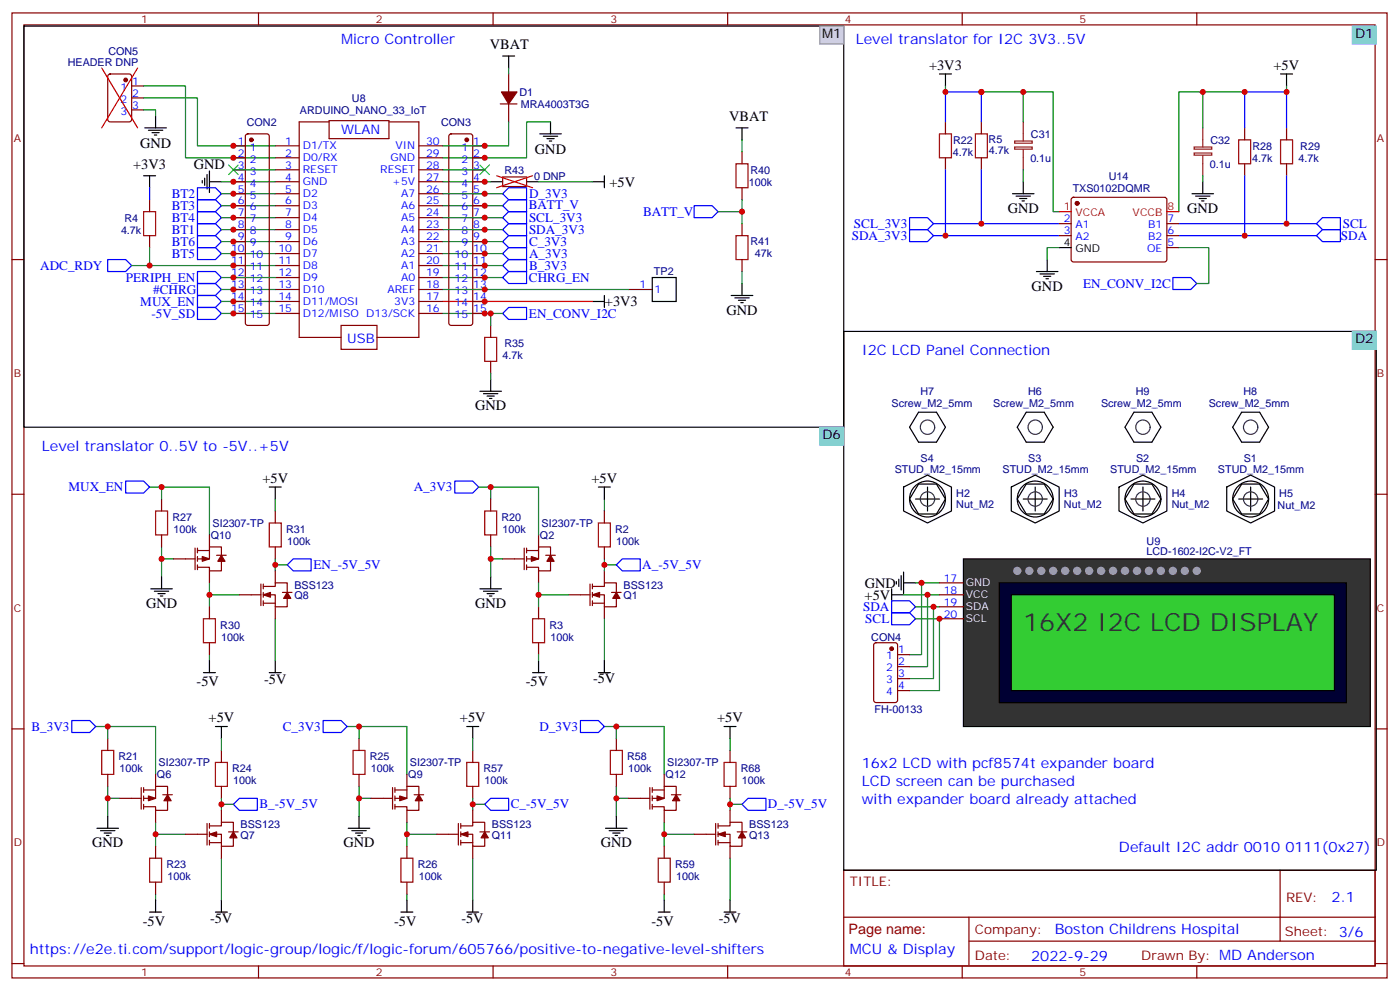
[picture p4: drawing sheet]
<svg xmlns="http://www.w3.org/2000/svg" width="413mm" height="292mm" viewBox="0 0 413 292" stroke-linecap="round" stroke-linejoin="round" font-family="sans-serif">
<defs><g id="words">
<text font-size="7.4" fill="#333" x="301.6" y="185.8">16X2 I2C LCD DISPLAY</text>
<g font-size="4.2" fill="#00f">
<text x="100.5" y="13">Micro Controller</text>
<text x="252.2" y="13">Level translator for I2C 3V3..5V</text>
<text x="254" y="104.7">I2C LCD Panel Connection</text>
<text x="12.3" y="132.9">Level translator 0..5V to -5V..+5V</text>
<text x="254" y="226.4">16x2 LCD with pcf8574t expander board</text>
<text x="254" y="231.7">LCD screen can be purchased</text>
<text x="254" y="237">with expander board already attached</text>
<text x="329.8" y="251.1">Default I2C addr 0010 0111(0x27)</text>
<text x="392.5" y="265.7">2.1</text>
<text x="310.9" y="275.2">Boston Childrens Hospital</text>
<text x="8.8" y="281.1">https://e2e.ti.com/support/logic-group/logic/f/logic-forum/605766/positive-to-negative-level-shifters</text>
<text x="250.5" y="281.1">MCU &amp; Display</text>
<text x="304" y="283">2022-9-29</text>
</g>
<g font-size="4.2">
<text x="144.4" y="14.4">VBAT</text>
<text x="273.9" y="20.7">+3V3</text>
<text x="375.4" y="20.7">+5V</text>
<text x="214.9" y="35.6">VBAT</text>
<text x="41.3" y="43.7">GND</text>
<text x="157.7" y="45.5">GND</text>
<text x="39.3" y="49.7">+3V3</text>
<text x="57.2" y="49.7">GND</text>
<text x="179.7" y="55">+5V</text>
<text x="297" y="62.7">GND</text>
<text x="350" y="62.7">GND</text>
<text x="304.1" y="85.7">GND</text>
<text x="178.3" y="90.3">+3V3</text>
<text x="214.1" y="92.7">GND</text>
<text x="140.1" y="120.9">GND</text>
<text x="77.4" y="142.3">+5V</text>
<text x="174.4" y="142.3">+5V</text>
<text x="254.9" y="173.1">GND</text>
<text x="43" y="179.1">GND</text>
<text x="140.1" y="179.1">GND</text>
<text x="254.9" y="176.6">+5V</text>
<text x="58" y="202.2">-5V</text>
<text x="77.8" y="201.4">-5V</text>
<text x="155" y="202.2">-5V</text>
<text x="174.8" y="201.4">-5V</text>
<text x="61.5" y="212.9">+5V</text>
<text x="135.6" y="212.9">+5V</text>
<text x="211.4" y="212.9">+5V</text>
<text x="27.2" y="249.7">GND</text>
<text x="101.2" y="249.7">GND</text>
<text x="177.1" y="249.7">GND</text>
<text x="42.1" y="272.7">-5V</text>
<text x="61.9" y="271.9">-5V</text>
<text x="116.2" y="272.7">-5V</text>
<text x="136" y="271.9">-5V</text>
<text x="192" y="272.7">-5V</text>
<text x="211.8" y="271.9">-5V</text>
</g>
<text font-size="4.2" fill="#900" x="250.1" y="275.1">Page name:</text>
<g font-size="3.9">
<text x="242.3" y="11.2">M1</text>
<text x="399.4" y="11.2">D1</text>
<text x="399.4" y="101.2">D2</text>
<text x="242.5" y="129.4">D6</text>
</g>
<g font-size="3.9" fill="#00f">
<text x="100.5" y="39.4">WLAN</text>
<text x="50.6" y="58.3">BT2</text>
<text x="155.9" y="58.3">D_3V3</text>
<text x="50.6" y="65.4">BT4</text>
<text x="50.6" y="61.9">BT3</text>
<text x="155.8" y="61.7">BATT_V</text>
<text x="155.9" y="65.4">SCL_3V3</text>
<text x="189.5" y="63.6">BATT_V</text>
<text x="50.6" y="68.9">BT1</text>
<text x="155.9" y="68.9">SDA_3V3</text>
<text x="251.1" y="70.7">SDA_3V3</text>
<text x="251.7" y="67.2">SCL_3V3</text>
<text x="395.3" y="70.7">SDA</text>
<text x="395.8" y="67.1">SCL</text>
<text x="50.6" y="72.4">BT6</text>
<text x="50.6" y="76">BT5</text>
<text x="155.9" y="72.4">C_3V3</text>
<text x="155.9" y="76">A_3V3</text>
<text x="11.9" y="79.6">ADC_RDY</text>
<text x="37.1" y="83">PERIPH_EN</text>
<text x="155.9" y="83">CHRG_EN</text>
<text x="155.9" y="79.5">B_3V3</text>
<text x="45.2" y="86.6">#CHRG</text>
<text x="319.2" y="84.8">EN_CONV_I2C</text>
<text x="41.4" y="90.1">MUX_EN</text>
<text x="44.6" y="93.6">-5V_SD</text>
<text x="155.9" y="93.7">EN_CONV_I2C</text>
<text x="102.3" y="101.2">USB</text>
<text x="20.2" y="144.7">MUX_EN</text>
<text x="121.9" y="144.7">A_3V3</text>
<text x="92.4" y="167.7">EN_-5V_5V</text>
<text x="189.3" y="167.7">A_-5V_5V</text>
<text x="254.4" y="180">SDA</text>
<text x="255.1" y="183.5">SCL</text>
<text x="9.3" y="215.3">B_3V3</text>
<text x="83.4" y="215.3">C_3V3</text>
<text x="159" y="215.3">D_3V3</text>
<text x="76.5" y="238.2">B_-5V_5V</text>
<text x="150.5" y="238.2">C_-5V_5V</text>
<text x="226.4" y="238.2">D_-5V_5V</text>
</g>
<g font-size="3.9" fill="#800">
<text x="250.5" y="261">TITLE:</text>
<text x="379.1" y="265.7">REV:</text>
<text x="287.4" y="275.2">Company:</text>
<text x="378.7" y="275.8">Sheet: 3/6</text>
<text x="287.4" y="282.9">Date:</text>
<text x="336.4" y="282.9">Drawn By: MD Anderson</text>
</g>
<g font-size="3.2" fill="#800">
<text x="41.6" y="6.8">1</text>
<text x="110.8" y="6.8">2</text>
<text x="179.9" y="6.8">3</text>
<text x="249.1" y="6.8">4</text>
<text x="318.2" y="6.8">5</text>
<text x="4.1" y="41.9">A</text>
<text x="405.9" y="41.9">A</text>
<text x="4.1" y="111.1">B</text>
<text x="405.9" y="111.1">B</text>
<text x="4.1" y="180.2">C</text>
<text x="405.9" y="180.2">C</text>
<text x="4.1" y="249.3">D</text>
<text x="405.9" y="249.3">D</text>
<text x="41.6" y="287.6">1</text>
<text x="110.8" y="287.6">2</text>
<text x="179.9" y="287.6">3</text>
<text x="249.1" y="287.6">4</text>
<text x="318.2" y="287.6">5</text>
</g>
<g font-size="3.2" fill="#000080">
<text x="31.9" y="16.2">CON5</text>
<text x="20" y="19.4">HEADER DNP</text>
<text x="103.7" y="30">U8</text>
<text x="153.1" y="28.2">D1</text>
<text x="88.4" y="33.5">ARDUINO_NANO_33_IoT</text>
<text x="153.5" y="31.8">MRA4003T3G</text>
<text x="72.7" y="37">CON2</text>
<text x="130" y="37">CON3</text>
<text x="291.4" y="42">R5</text>
<text x="303.9" y="40.6">C31</text>
<text x="280.9" y="45.8">4.7k</text>
<text x="281" y="42.3">R22</text>
<text x="291.5" y="45.5">4.7k</text>
<text x="303.7" y="47.6">0.1u</text>
<text x="356.8" y="42.3">C32</text>
<text x="369.1" y="47.6">4.7k</text>
<text x="369.2" y="44.1">R28</text>
<text x="382.8" y="47.7">4.7k</text>
<text x="383.3" y="44.1">R29</text>
<text x="148.7" y="51.2">R43</text>
<text x="157.4" y="52.9">0 DNP</text>
<text x="221.2" y="51.2">R40</text>
<text x="326.8" y="53">U14</text>
<text x="356.6" y="49.4">0.1u</text>
<text x="220.7" y="54.7">100k</text>
<text x="316.2" y="56.5">TXS0102DQMR</text>
<text x="36.7" y="65.3">R4</text>
<text x="35.7" y="68.8">4.7k</text>
<text x="221.2" y="72.3">R41</text>
<text x="222.5" y="75.9">47k</text>
<text x="192.8" y="81.2">TP2</text>
<text x="148.2" y="105.9">4.7k</text>
<text x="148.7" y="102.3">R35</text>
<text x="262.8" y="120">Screw_M2_5mm</text>
<text x="271.3" y="116.5">H7</text>
<text x="292.8" y="120">Screw_M2_5mm</text>
<text x="303.1" y="116.5">H6</text>
<text x="324.6" y="119.9">Screw_M2_5mm</text>
<text x="334.8" y="116.4">H9</text>
<text x="356.3" y="119.9">Screw_M2_5mm</text>
<text x="366.6" y="116.4">H8</text>
<text x="271.4" y="136">S4</text>
<text x="303.1" y="136">S3</text>
<text x="334.9" y="136">S2</text>
<text x="366.6" y="136">S1</text>
<text x="263.8" y="139.4">STUD_M2_15mm</text>
<text x="295.5" y="139.4">STUD_M2_15mm</text>
<text x="327.3" y="139.4">STUD_M2_15mm</text>
<text x="359" y="139.4">STUD_M2_15mm</text>
<text x="281.9" y="149.6">Nut_M2</text>
<text x="281.9" y="146.4">H2</text>
<text x="313.6" y="149.6">Nut_M2</text>
<text x="313.6" y="146.4">H3</text>
<text x="345.4" y="149.6">Nut_M2</text>
<text x="345.4" y="146.4">H4</text>
<text x="376.6" y="149.9">Nut_M2</text>
<text x="377.1" y="146.4">H5</text>
<text x="50.8" y="153.5">R27</text>
<text x="62.6" y="155.2">SI2307-TP</text>
<text x="147.8" y="153.5">R20</text>
<text x="159.7" y="155.2">SI2307-TP</text>
<text x="51.1" y="157">100k</text>
<text x="62.2" y="158.8">Q10</text>
<text x="84.3" y="157">R31</text>
<text x="84.6" y="160.6">100k</text>
<text x="148.1" y="157">100k</text>
<text x="159.2" y="158.8">Q2</text>
<text x="181.3" y="157">R2</text>
<text x="181.6" y="160.6">100k</text>
<text x="338" y="160.4">U9</text>
<text x="338" y="163.6">LCD-1602-I2C-V2_FT</text>
<text x="86.8" y="173.4">BSS123</text>
<text x="183.8" y="173.4">BSS123</text>
<text x="86.8" y="176.6">Q8</text>
<text x="183.8" y="176.6">Q1</text>
<text x="64.9" y="185.3">R30</text>
<text x="161.9" y="185.3">R3</text>
<text x="65.2" y="188.8">100k</text>
<text x="162.2" y="188.8">100k</text>
<text x="256.8" y="188.8">CON4</text>
<text x="257.8" y="209.9">FH-00133</text>
<text x="34.9" y="224.1">R21</text>
<text x="35.2" y="227.6">100k</text>
<text x="46.8" y="225.8">SI2307-TP</text>
<text x="68.4" y="227.6">R24</text>
<text x="109" y="224.1">R25</text>
<text x="109.3" y="227.6">100k</text>
<text x="120.8" y="225.8">SI2307-TP</text>
<text x="142.5" y="227.6">R57</text>
<text x="184.9" y="224.1">R58</text>
<text x="185.2" y="227.6">100k</text>
<text x="196.7" y="225.8">SI2307-TP</text>
<text x="218.4" y="227.6">R68</text>
<text x="46.3" y="229.3">Q6</text>
<text x="68.7" y="231.1">100k</text>
<text x="120.4" y="229.3">Q9</text>
<text x="142.8" y="231.1">100k</text>
<text x="196.2" y="229.3">Q12</text>
<text x="218.7" y="231.1">100k</text>
<text x="70.9" y="244">BSS123</text>
<text x="145" y="244">BSS123</text>
<text x="220.8" y="244">BSS123</text>
<text x="70.9" y="247.1">Q7</text>
<text x="145" y="247.1">Q11</text>
<text x="220.8" y="247.1">Q13</text>
<text x="49" y="255.8">R23</text>
<text x="123.1" y="255.8">R26</text>
<text x="199" y="255.8">R59</text>
<text x="49.3" y="259.3">100k</text>
<text x="123.4" y="259.3">100k</text>
<text x="199.3" y="259.3">100k</text>
</g>
<g font-size="3.2" fill="#00f">
<text x="35.5" y="26.7">1</text>
<text x="39" y="25">1</text>
<text x="39" y="28.5">2</text>
<text x="35.5" y="30.3">2</text>
<text x="35.5" y="33.8">3</text>
<text x="39" y="32">3</text>
<text x="70.1" y="42.6">1</text>
<text x="70.1" y="46.1">2</text>
<text x="73.6" y="44.4">1</text>
<text x="73.6" y="47.9">2</text>
<text x="84.1" y="46.1">2</text>
<text x="84.1" y="42.6">1</text>
<text x="89.3" y="47.6">D0/RX</text>
<text x="89.3" y="44">D1/TX</text>
<text x="115.1" y="47.6">GND</text>
<text x="116.5" y="44">VIN</text>
<text x="125.6" y="42.6">30</text>
<text x="125.6" y="46.1">29</text>
<text x="136" y="44.4">1</text>
<text x="136" y="47.9">2</text>
<text x="139.5" y="42.6">1</text>
<text x="139.5" y="46.1">2</text>
<text x="70.1" y="49.7">3</text>
<text x="70.1" y="53.2">4</text>
<text x="73.6" y="51.4">3</text>
<text x="84.1" y="53.2">4</text>
<text x="84.1" y="49.7">3</text>
<text x="89.3" y="51.1">RESET</text>
<text x="112.1" y="51.1">RESET</text>
<text x="125.6" y="49.7">28</text>
<text x="125.6" y="53.2">27</text>
<text x="136" y="51.4">3</text>
<text x="139.5" y="49.7">3</text>
<text x="139.5" y="53.2">4</text>
<text x="70.1" y="56.7">5</text>
<text x="73.6" y="55">4</text>
<text x="73.6" y="58.5">5</text>
<text x="84.1" y="56.7">5</text>
<text x="89.3" y="58.1">D2</text>
<text x="89.3" y="54.6">GND</text>
<text x="115.6" y="54.6">+5V</text>
<text x="118.2" y="58.1">A7</text>
<text x="125.6" y="56.7">26</text>
<text x="136" y="55">4</text>
<text x="136" y="58.5">5</text>
<text x="139.5" y="56.7">5</text>
<text x="70.1" y="60.3">6</text>
<text x="70.1" y="63.8">7</text>
<text x="73.6" y="62">6</text>
<text x="73.6" y="65.5">7</text>
<text x="84.1" y="63.8">7</text>
<text x="84.1" y="60.3">6</text>
<text x="89.3" y="65.2">D4</text>
<text x="89.3" y="61.7">D3</text>
<text x="118.2" y="61.7">A6</text>
<text x="118.2" y="65.2">A5</text>
<text x="125.6" y="60.3">25</text>
<text x="125.6" y="63.8">24</text>
<text x="136" y="62">6</text>
<text x="136" y="65.5">7</text>
<text x="139.5" y="60.3">6</text>
<text x="139.5" y="63.8">7</text>
<text x="313.5" y="65.5">2</text>
<text x="344.1" y="65.5">7</text>
<text x="70.1" y="67.3">8</text>
<text x="70.1" y="70.8">9</text>
<text x="73.6" y="69.1">8</text>
<text x="84.1" y="70.8">9</text>
<text x="84.1" y="67.3">8</text>
<text x="89.3" y="68.7">D5</text>
<text x="118.2" y="68.7">A4</text>
<text x="125.6" y="67.3">23</text>
<text x="125.6" y="70.8">22</text>
<text x="136" y="69.1">8</text>
<text x="139.5" y="67.3">8</text>
<text x="139.5" y="70.8">9</text>
<text x="313.5" y="69.1">3</text>
<text x="317" y="67.3">A1</text>
<text x="317" y="70.8">A2</text>
<text x="338.5" y="70.8">B2</text>
<text x="338.5" y="67.3">B1</text>
<text x="344.1" y="69.1">6</text>
<text x="68.1" y="74.4">10</text>
<text x="68.1" y="77.9">11</text>
<text x="73.6" y="72.6">9</text>
<text x="73.6" y="76.1">10</text>
<text x="82" y="77.9">11</text>
<text x="82" y="74.4">10</text>
<text x="89.3" y="75.8">D7</text>
<text x="89.3" y="72.2">D6</text>
<text x="118.2" y="72.2">A3</text>
<text x="118.2" y="75.8">A2</text>
<text x="125.6" y="74.4">21</text>
<text x="125.6" y="77.9">20</text>
<text x="134" y="76.1">10</text>
<text x="136" y="72.6">9</text>
<text x="139.5" y="74.4">10</text>
<text x="139.5" y="77.9">11</text>
<text x="338.1" y="74.4">OE</text>
<text x="344.1" y="72.6">5</text>
<text x="68.1" y="81.4">12</text>
<text x="73.6" y="79.7">11</text>
<text x="73.6" y="83.2">12</text>
<text x="82" y="81.4">12</text>
<text x="89.3" y="82.8">D9</text>
<text x="89.3" y="79.3">D8</text>
<text x="118.2" y="79.3">A1</text>
<text x="118.2" y="82.8">A0</text>
<text x="125.6" y="81.4">19</text>
<text x="134" y="79.7">11</text>
<text x="134" y="83.2">12</text>
<text x="139.5" y="81.4">12</text>
<text x="68.1" y="84.9">13</text>
<text x="68.1" y="88.5">14</text>
<text x="73.6" y="86.7">13</text>
<text x="82" y="88.5">14</text>
<text x="82" y="84.9">13</text>
<text x="89.3" y="89.9">D11/MOSI</text>
<text x="89.3" y="86.4">D10</text>
<text x="114.2" y="86.4">AREF</text>
<text x="116.2" y="89.9">3V3</text>
<text x="125.6" y="84.9">18</text>
<text x="125.6" y="88.5">17</text>
<text x="134" y="86.7">13</text>
<text x="139.5" y="84.9">13</text>
<text x="139.5" y="88.5">14</text>
<text x="188.5" y="84.9">1</text>
<text x="193" y="86.4">1</text>
<text x="68.1" y="92">15</text>
<text x="73.6" y="90.2">14</text>
<text x="73.6" y="93.8">15</text>
<text x="82" y="92">15</text>
<text x="89.3" y="93.4">D12/MISO D13/SCK</text>
<text x="125.6" y="92">16</text>
<text x="134" y="90.2">14</text>
<text x="134" y="93.8">15</text>
<text x="139.5" y="92">15</text>
<text x="278.2" y="171.4">17</text>
<text x="278.2" y="174.9">18</text>
<text x="278.2" y="178.4">19</text>
<text x="278.2" y="182">20</text>
<text x="261.3" y="194.3">1</text>
<text x="261.3" y="197.8">2</text>
<text x="264.8" y="192.5">1</text>
<text x="264.8" y="196.1">2</text>
<text x="261.3" y="201.4">3</text>
<text x="264.8" y="199.6">3</text>
<text x="264.8" y="203.1">4</text>
<text x="261.3" y="204.9">4</text>
</g>
<g font-size="3.2" fill="#f00">
<text x="313.5" y="62">1</text>
<text x="317" y="63.8">VCCA</text>
<text x="333.9" y="63.8">VCCB</text>
<text x="344.1" y="62">8</text>
</g>
<g font-size="3.2">
<text x="313.5" y="72.6">4</text>
<text x="317" y="74.4">GND</text>
</g>
<g font-size="3.2" fill="#fff">
<text x="284.7" y="172.8">GND</text>
<text x="284.7" y="176.3">VCC</text>
<text x="284.7" y="179.8">SDA</text>
<text x="284.7" y="183.4">SCL</text>
</g>
</g></defs>
<g fill="none" stroke="#870000" stroke-width=".35">
<path d="M3.5 3.8h405.4v284.3h-405.4zM7.1 7.3h398.2v277.3h-398.2zM76.2 3.8v3.5M145.3 3.8v3.5M214.5 3.8v3.5M283.6 3.8v3.5M352.8 3.8v3.5M97 35.9h-8.8v63.5h12.3M97 35.6h17.7v5.3h-17.7zM114.7 35.9h8.8v63.5h-12.4M278.7 35.9v3.5M289.3 35.9v3.5"/>
<path d="M366.9 37.7v3.5M379.2 37.7v3.5M44.1 58.8v3.6M81.1 57.1h7.1M81.1 53.6h7.1M81.1 50h7.1M81.1 46.5h7.1M81.1 43h7.1M123.5 57.1h7M123.5 53.6h7M123.5 50h7M123.5 46.5h7"/>
<path d="M123.5 43h7M148.2 52.1h7v2.9h-7zM218.7 44.7v3.6M218.7 55.3v3.5M278.7 46.5v3.5M289.3 46.5v3.5M366.9 48.3v3.5M379.2 48.3v3.5M3.5 76.5h3.6M44.1 69.4v3.6M81.1 78.2h7.1M81.1 74.7h7.1"/>
<path d="M81.1 71.2h7.1M81.1 67.7h7.1M81.1 64.1h7.1M81.1 60.6h7.1M123.5 78.2h7M123.5 74.7h7M123.5 71.2h7M123.5 67.7h7M123.5 64.1h7M123.5 60.6h7M218.7 65.9v3.5M218.7 76.5v3.5"/>
<path d="M405.3 76.5h3.6M81.1 88.8h7.1M81.1 85.3h7.1M81.1 81.8h7.1M81.1 92.4h7.1M100.5 95.9h10.6v7h-10.6zM123.5 88.8h7M123.5 85.3h7M123.5 81.8h7M123.5 92.4h7M144.6 95.9v3.5M144.6 106.5v3.5"/>
<path d="M3.5 145.6h3.6M47.6 147v3.6M47.6 157.6v3.5M61.7 157.6v3.5M81.1 150.6v3.5M405.3 145.6h3.6M51.2 164.7h6.3M57.5 161.5v6.4M58.2 161.5v1.4M58.2 164v1.4M58.2 166.4v1.5M58.2 162.2h3.5"/>
<path d="M61.7 168.2v3.5M61.7 178.8v3.5M63.9 163.6h2.8M65.3 163.6v-2.5h-3.6v3.6h-3.5M65.3 165.4v2.8h-3.6v-1.1h-3.5M70.6 175.3h6.3M76.9 172.1v6.3M77.6 172.8h3.5v-1.1h3.6v2.9M77.6 175.3h3.5v3.5h3.6v-2.5M77.6 177.7h3.5M77.6 172.1v1.4M77.6 174.6v1.4"/>
<path d="M77.6 177v1.4M81.1 161.1v3.6M81.1 168.2v3.5M81.1 178.8v3.5M83.3 174.6h2.8M61.7 189.4v3.5M3.5 214.8h3.6M405.3 214.8h3.6M248.7 256.4h156.6v28.2h-156.6zM377.3 256.4v20.9M248.7 270.2h156.5M285.6 277.3h119.6"/>
<path d="M285.6 270.2v14.2M3.5 283.9h3.6M76.2 284.6v3.5M145.3 284.6v3.5M214.5 284.6v3.5M283.6 284.6v3.5M352.8 284.6v3.5M405.3 283.9h3.6"/>
</g>
<g fill="none" stroke="#000" stroke-width=".35">
<path d="M7.1 7.7h241.6v118.2h-241.6zM148.2 16.5h3.5M149.9 16.5v3.5M159.1 39.4h6.4M162.3 35.9v3.5M217 37.7h3.5M218.7 37.7v3.5M276.9 21.8h3.6M278.7 21.8v3.5M377.5 21.8h3.5M379.2 21.8v3.5M42.3 51.8h3.6"/>
<path d="M44.1 51.8v3.5M59.6 53.2v.7M60.3 52.5v2.1M61 51.4v4.3M61.7 53.6h3.6M61.7 50.4v6.3M144.6 53.6h3.6M155.2 53.6h3.5M160.2 40.1h4.2M161.2 40.9h2.1M161.9 41.6h.7M174.6 53.6h3.6"/>
<path d="M178.2 51.8v3.5M174.6 88.8h3.6M178.2 87.1v3.5M215.5 87.1h6.4M216.6 87.8h4.2M217.7 88.5h2.1M218.4 89.2h.7M218.7 83.5v3.6M248.7 97.6h157v158.8h-157zM141.5 115.3h6.3M142.5 116h4.3M143.6 116.7h2.1"/>
<path d="M144.3 117.4h.7M144.6 111.8v3.5M79.4 143.5h3.5M81.1 143.5v3.5M44.4 173.5h6.4M45.5 174.2h4.2M46.6 174.9h2.1M47.3 175.6h.7M47.6 170v3.5M262.8 175.3h3.5M262.8 173.5v3.5M264.2 171.4v.7"/>
<path d="M264.9 170.7v2.1M265.6 169.6v4.2M266.3 171.7h3.6M266.3 168.6v6.3M60 198.2h3.5M61.7 194.7v3.5M79.4 198.2h3.5M81.1 194.7v3.5"/>
</g>
<g fill="none" stroke="#00f" stroke-width=".35">
<path d="M289.3 27.1h-10.6v8.8M366.9 27.1h12.3v10.6M44.1 55.3v3.5M148.2 57.1l1.7-1.8h5.3v3.5h-5.3zM31.7 76.5h5.3l1.8 1.7-1.8 1.8h-5.3zM148.2 74.7l1.7-1.7h5.3v3.5h-5.3zM148.2 78.2l1.7-1.7h5.3v3.5h-5.3zM148.2 71.2l1.7-1.8h5.3v3.6h-5.3zM148.2 60.6l1.7-1.8h5.3v3.6h-5.3zM204.6 60.6h5.3l1.8 1.8-1.8 1.7h-5.3zM388.1 65.9l1.7-1.8h5.3v3.6h-5.3zM389.8 67.7h5.3v3.5h-5.3l-1.7-1.8z"/>
<path d="M58.2 90.6h5.3l1.8 1.8-1.8 1.7h-5.3zM58.2 87.1h5.3l1.8 1.7-1.8 1.8h-5.3zM58.2 83.5h5.3l1.8 1.8-1.8 1.8h-5.3zM148.2 92.4l1.7-1.8h5.3v3.5h-5.3zM37 141.7h5.3l1.8 1.8-1.8 1.8h-5.3zM84.7 166.4l1.7-1.7h5.3v3.5h-5.3zM262.8 177h5.3l1.8 1.8-1.8 1.8h-5.3zM262.8 180.6h5.3l1.8 1.7-1.8 1.8h-5.3z"/>
</g>
<path d="M276.9 39.4h3.6v7.1h-3.6zM287.5 39.4h3.5v7.1h-3.5zM217 48.3h3.5v7h-3.5zM365.1 41.2h3.6v7.1h-3.6zM377.5 41.2h3.5v7.1h-3.5zM42.3 62.4h3.6v7h-3.6zM217 69.4h3.5v7.1h-3.5zM142.9 99.4h3.5v7.1h-3.5zM45.9 150.6h3.5v7h-3.5zM79.4 154.1h3.5v7h-3.5zM60 182.3h3.5v7.1h-3.5z" fill="none" stroke="#a10000" stroke-width=".35"/>
<path d="M146.4 51.8l10.6 3.5M157 51.8l-10.6 3.5M130.5 88.8h44.1" fill="none" stroke="#f00" stroke-width=".35"/>
<g fill="none" stroke="#008700" stroke-width=".35">
<path d="M162.3 35.9h-7.1v10.6h-24.7M65.3 53.6h15.8M130.5 53.6h14.1M158.7 53.6h15.9M218.7 41.2v3.5M218.7 58.8v7.1M44.1 73v5.2h-5.3M130.5 71.2h17.7M130.5 78.2h17.7M130.5 74.7h17.7M211.7 62.4h7M65.3 85.3h15.8"/>
<path d="M65.3 92.4h15.8M65.3 88.8h15.8M130.5 92.4h17.7M218.7 80v3.5M144.6 110v1.8M44.1 143.5h17.6v14.1M81.1 147v3.6M47.6 161.1v3.6h3.6M47.6 164.7v5.3M61.7 175.3h8.9M61.7 171.7v7.1M81.1 164.7v3.5"/>
<path d="M81.1 166.4h3.6M266.3 175.3h10.6M269.9 171.7h7M269.9 178.8h7M61.7 192.9v1.8M81.1 182.3v12.4M269.9 182.3h7v21.2h-8.8"/>
</g>
<g fill="#870000" stroke="#870000" stroke-width=".35">
<path d="M65.3 163.6l1 1.8h-2.1z"/>
<path d="M59.6 164l2.1 .7-2.1 .7z"/>
<path d="M77.6 175.3l2.1-.7v1.4z"/>
<path d="M84.7 174.6l1 1.7h-2.1z"/>
</g>
<path d="M67.4 48.6l2.8 2.8M70.2 48.6l-2.8 2.8M141.5 48.6l2.8 2.8M144.3 48.6l-2.8 2.8" fill="none" stroke="#3c3" stroke-width=".35"/>
<path d="M284 164.7h119.9v49.4h-119.9z" fill="#333" stroke="#000" stroke-width=".35"/>
<path d="M276.9 171.7h7.1M276.9 175.3h7.1M276.9 178.8h7.1M276.9 182.3h7.1" fill="none" stroke="#870000" stroke-width=".35"/>
<path d="M294.6 171.7h102.3v35.3h-102.3z" fill="#003" stroke="#000" stroke-width=".35"/>
<path d="M298.1 175.3h95.2v28.2h-95.2z" fill="#3c3" stroke="#000" stroke-width=".35"/>
<g fill="#999" stroke="#999" stroke-width=".35">
<circle cx="299.9" cy="168.2" r="1.06"/>
<circle cx="303.4" cy="168.2" r="1.06"/>
<circle cx="306.9" cy="168.2" r="1.06"/>
<circle cx="310.4" cy="168.2" r="1.06"/>
<circle cx="314" cy="168.2" r="1.06"/>
<circle cx="317.5" cy="168.2" r="1.06"/>
<circle cx="321" cy="168.2" r="1.06"/>
<circle cx="324.6" cy="168.2" r="1.06"/>
<circle cx="349.2" cy="168.2" r="1.06"/>
<circle cx="345.7" cy="168.2" r="1.06"/>
<circle cx="342.2" cy="168.2" r="1.06"/>
<circle cx="338.7" cy="168.2" r="1.06"/>
<circle cx="335.1" cy="168.2" r="1.06"/>
<circle cx="331.6" cy="168.2" r="1.06"/>
<circle cx="352.8" cy="168.2" r="1.06"/>
<circle cx="328.1" cy="168.2" r="1.06"/>
</g>
<g fill="none" stroke="#008700" stroke-width=".35">
<path d="M42.3 28.9h15.9v14.1h22.9M42.3 25.3h12.4v21.2h26.4M42.3 32.4h3.6v1.7M149.9 35.9v7.1h-19.4M149.9 20v1.8M278.7 25.3v1.8M289.3 27.1h21.1v35.3h1.8M301.6 27.1v8.8M354.5 27.1v10.6M366.9 27.1h-19.4v35.3M379.2 25.3v1.8M65.3 57.1h15.8"/>
<path d="M68.8 50h12.3M130.5 57.1h17.7M130.5 50h12.4M301.6 50v3.6M354.5 51.8v1.8M44.1 78.2h37M65.3 74.7h15.8M65.3 71.2h15.8M65.3 60.6h15.8M65.3 64.1h15.8M65.3 67.7h15.8M130.5 60.6h17.7"/>
<path d="M130.5 64.1h17.7M130.5 67.7h17.7M312.2 73h-3.5v3.5M347.5 73h8.8v10.5h-3.5M65.3 81.8h15.8M130.5 81.8h17.7M130.5 85.3h54.7M144.6 92.4v3.5M47.6 143.5v3.5M141.1 143.5h17.6v14.1M144.6 143.5v3.5M178.2 147v3.6"/>
<path d="M144.6 161.1v3.6h3.6M144.6 164.7v5.3M158.7 171.7v7.1M158.7 175.3h8.9M178.2 166.4h3.5M178.2 164.7v3.5M271.6 171.7v21.2h-3.5M273.4 175.3v21.1h-5.3M275.2 178.8v21.2h-7.1M158.7 192.9v1.8M178.2 182.3v12.4M28.2 214.1h17.7v14.1"/>
<path d="M31.7 214.1v3.5M65.3 217.6v3.5M102.3 214.1h17.6v14.1M105.8 214.1v3.5M139.3 217.6v3.5M178.2 214.1h17.6v14.1M181.7 214.1v3.5M215.2 217.6v3.5M31.7 231.7v3.5h3.6M31.7 235.2v5.3M65.3 235.2v3.6M65.3 237h3.5"/>
<path d="M105.8 231.7v3.5h3.6M105.8 235.2v5.3M139.3 237h3.6M139.3 235.2v3.6M181.7 231.7v3.5h3.5M181.7 235.2v5.3M215.2 237h3.5M215.2 235.2v3.6M45.9 245.8h8.8M45.9 242.3v7M65.3 252.9v12.3M119.9 245.8h8.9"/>
<path d="M119.9 242.3v7M139.3 252.9v12.3M195.8 245.8h8.8M195.8 242.3v7M215.2 252.9v12.3M45.9 263.5v1.7M119.9 263.5v1.7M195.8 263.5v1.7"/>
</g>
<g fill="none" stroke="#870000" stroke-width=".35">
<path d="M32 22l.5-.2h5.6l.7 .4v13l-.5 .7h-5.8l-.7-.4-.1-13zM38.8 25.3h3.5M38.8 28.9h3.5M38.8 32.4h3.5M72.6 39.6l.4-.2h5.7l.5 .2 .2 .5v55.1l-.3 .5-.4 .2h-5.7l-.5-.2-.2-.5v-55.1zM132.5 39.6l.5-.2h5.6l.5 .2 .2 .5v55.1l-.2 .5-.5 .2h-5.6l-.5-.2-.2-.5v-55.1zM147.5 30.6h4.9M149.9 21.8v5.3M149.9 30.6v5.3M68.8 43h3.5M68.8 46.5h3.5M68.8 50h3.5"/>
<path d="M68.8 53.6h3.5M68.8 57.1h3.5M139.3 43h3.6M139.3 46.5h3.6M139.3 50h3.6M139.3 53.6h3.6M139.3 57.1h3.6M316 58.3l.4-.2 27.1 .1 .5 .6-.1 18-.6 .4-27.1-.1-.5-.6v-17.7zM68.8 60.6h3.5M68.8 64.1h3.5M68.8 67.7h3.5M68.8 71.2h3.5"/>
<path d="M68.8 74.7h3.5M68.8 78.2h3.5M139.3 60.6h3.6M139.3 64.1h3.6M139.3 67.7h3.6M139.3 71.2h3.6M139.3 74.7h3.6M139.3 78.2h3.6M312.2 65.9h3.5M312.2 69.4h3.5M344 65.9h3.5M344 69.4h3.5"/>
<path d="M344 73h3.5M68.8 81.8h3.5M68.8 85.3h3.5M68.8 88.8h3.5M68.8 92.4h3.5M139.3 81.8h3.6M139.3 85.3h3.6M139.3 88.8h3.6M139.3 92.4h3.6M185.2 85.3h7.1M144.6 147v3.6M144.6 157.6v3.5"/>
<path d="M158.7 157.6v3.5M178.2 150.6v3.5M148.2 164.7h6.3M154.5 161.5v6.4M155.2 161.5v1.4M155.2 164v1.4M155.2 166.4v1.5M155.2 162.2h3.5M158.7 168.2v3.5M158.7 178.8v3.5M160.9 163.6h2.8M162.3 163.6v-2.5h-3.6v3.6h-3.5"/>
<path d="M162.3 165.4v2.8h-3.6v-1.1h-3.5M167.6 175.3h6.3M173.9 172.1v6.3M174.6 172.8h3.6v-1.1h3.5v2.9M174.6 175.3h3.6v3.5h3.5v-2.5M174.6 177.7h3.6M174.6 172.1v1.4M174.6 174.6v1.4M174.6 177v1.4M178.2 161.1v3.6M178.2 168.2v3.5M178.2 178.8v3.5"/>
<path d="M180.3 174.6h2.8M158.7 189.4v3.5M257.8 189.6l.4-.2h5.7l.6 .4 .1 16.5-.5 .7h-5.9l-.6-.5-.1-16.4zM264.6 192.9h3.5M264.6 196.4h3.5M264.6 200h3.5M31.7 217.6v3.5M105.8 217.6v3.5M181.7 217.6v3.5M264.6 203.5h3.5M31.7 228.2v3.5M35.3 235.2h6.3"/>
<path d="M41.6 232.1v6.3M42.3 232.1v1.4M42.3 234.5v1.4M42.3 237v1.4M42.3 232.8h3.6M45.9 228.2v3.5M45.9 238.8v3.5M48 234.2h2.8M49.4 234.2v-2.5h-3.5v3.5h-3.6M49.4 235.9v2.9h-3.5v-1.1h-3.6M65.3 221.1v3.5M65.3 231.7v3.5"/>
<path d="M65.3 238.8v3.5M105.8 228.2v3.5M109.4 235.2h6.3M115.7 232.1v6.3M116.4 232.8h3.5M116.4 232.1v1.4M116.4 234.5v1.4M116.4 237v1.4M119.9 228.2v3.5M119.9 238.8v3.5M122.1 234.2h2.8M123.5 234.2v-2.5h-3.6v3.5h-3.5"/>
<path d="M123.5 235.9v2.9h-3.6v-1.1h-3.5M139.3 221.1v3.5M139.3 231.7v3.5M139.3 238.8v3.5M181.7 228.2v3.5M185.2 235.2h6.4M191.6 232.1v6.3M192.3 232.8h3.5M192.3 232.1v1.4M192.3 234.5v1.4M192.3 237v1.4M195.8 228.2v3.5"/>
<path d="M195.8 238.8v3.5M197.9 234.2h2.8M199.3 234.2v-2.5h-3.5v3.5h-3.5M199.3 235.9v2.9h-3.5v-1.1h-3.5M215.2 221.1v3.5M215.2 231.7v3.5M215.2 238.8v3.5M45.9 249.3v3.6M45.9 259.9v3.6M54.7 245.8h6.3M61 242.6v6.4M61.7 243.3h3.6v-1h3.5v2.8"/>
<path d="M61.7 245.8h3.6v3.5h3.5v-2.4M61.7 248.3h3.6M61.7 242.6v1.5M61.7 245.1v1.4M61.7 247.6v1.4M65.3 249.3v3.6M67.4 245.1h2.8M119.9 249.3v3.6M119.9 259.9v3.6M128.8 245.8h6.3M135.1 242.6v6.4M135.8 243.3h3.5v-1h3.6v2.8"/>
<path d="M135.8 245.8h3.5v3.5h3.6v-2.4M135.8 248.3h3.5M135.8 242.6v1.5M135.8 245.1v1.4M135.8 247.6v1.4M139.3 249.3v3.6M141.5 245.1h2.8M195.8 249.3v3.6M195.8 259.9v3.6M204.6 245.8h6.4M211 242.6v6.4M211.7 243.3h3.5v-1h3.5v2.8"/>
<path d="M211.7 245.8h3.5v3.5h3.5v-2.4M211.7 248.3h3.5M211.7 242.6v1.5M211.7 245.1v1.4M211.7 247.6v1.4M215.2 249.3v3.6M217.3 245.1h2.8"/>
</g>
<g fill="#870000" stroke="#870000" stroke-width=".35">
<path d="M174.6 175.3l2.1-.7v1.4z"/>
<path d="M181.7 174.6l1 1.7h-2.1z"/>
<path d="M162.3 163.6l1 1.8h-2.1z"/>
<path d="M156.6 164l2.1 .7-2.1 .7z"/>
<path d="M49.4 234.2l1 1.7h-2.1z"/>
<path d="M43.7 234.5l2.2 .7-2.2 .7z"/>
<path d="M61.7 245.8l2.2-.7v1.4z"/>
<path d="M68.8 245.1l1 1.8h-2.1z"/>
<path d="M123.5 234.2l1 1.7h-2.1z"/>
<path d="M117.8 234.5l2.1 .7-2.1 .7z"/>
<path d="M135.8 245.8l2.1-.7v1.4z"/>
<path d="M142.9 245.1l1 1.8h-2.1z"/>
<path d="M199.3 234.2l1.1 1.7h-2.1z"/>
<path d="M193.7 234.5l2.1 .7-2.1 .7z"/>
<path d="M211.7 245.8l2.1-.7v1.4z"/>
<path d="M218.7 245.1l1.1 1.8h-2.1z"/>
<path d="M147.8 27.1h4.6l-2.5 3.5z"/>
<circle cx="37" cy="23.6" r=".53"/>
<circle cx="74.1" cy="41.2" r=".53"/>
<circle cx="137.6" cy="41.2" r=".53"/>
<circle cx="262.8" cy="191.1" r=".53"/>
<circle cx="317.5" cy="59.9" r=".53"/>
</g>
<g fill="none" stroke="#000" stroke-width=".35">
<path d="M42.7 37.7h6.3M43.7 38.4h4.3M44.8 39.1h2.1M45.5 39.8h.7M45.9 34.1v3.6M298.4 57.1h6.4M299.5 57.8h4.2M300.6 58.5h2.1M301.3 59.2h.7M301.6 53.6v3.5M351.4 57.1h6.3M352.4 57.8h4.3"/>
<path d="M353.5 58.5h2.1M354.2 59.2h.7M354.5 53.6v3.5M308.7 76.5v3.5M312.2 73h3.5M192.3 81.8h7v7h-7zM305.5 80h6.4M306.6 80.7h4.2M307.6 81.4h2.1M308.3 82.1h.7M270.8 121.5h5.2l2.7 4.4-2.7 4.4h-5.2l-2.7-4.4zM302.5 121.5h5.3l2.6 4.4-2.6 4.4h-5.3l-2.6-4.4z"/>
<path d="M334.3 121.5h5.2l2.7 4.4-2.7 4.4h-5.2l-2.7-4.4zM366 121.5h5.3l2.6 4.4-2.6 4.4h-5.3l-2.6-4.4zM176.4 143.5h3.5M178.2 143.5v3.5M266.3 143.5l7.1-3.5 7.1 3.5v7.1l-7.1 3.5-7.1-3.5zM269.9 147h7M270.8 142.6h5.2l2.7 4.4-2.7 4.4h-5.2l-2.7-4.4zM273.4 143.5v7.1M298.1 143.5l7.1-3.5 7 3.5v7.1l-7 3.5-7.1-3.5zM301.6 147h7.1M302.5 142.6h5.3l2.6 4.4-2.6 4.4h-5.3l-2.6-4.4zM305.2 143.5v7.1"/>
<path d="M329.8 143.5l7.1-3.5 7.1 3.5v7.1l-7.1 3.5-7.1-3.5zM333.4 147h7M334.3 142.6h5.2l2.7 4.4-2.7 4.4h-5.2l-2.7-4.4zM336.9 143.5v7.1M361.6 143.5l7.1-3.5 7 3.5v7.1l-7 3.5-7.1-3.5zM365.1 147h7.1M366 142.6h5.3l2.6 4.4-2.6 4.4h-5.3l-2.6-4.4zM368.7 143.5v7.1M141.5 173.5h6.3M142.5 174.2h4.3M143.6 174.9h2.1M144.3 175.6h.7"/>
<path d="M144.6 170v3.5M157 198.2h3.5M158.7 194.7v3.5M176.4 198.2h3.5M178.2 194.7v3.5M63.5 214.1h3.5M65.3 214.1v3.5M137.6 214.1h3.5M139.3 214.1v3.5M213.4 214.1h3.6M215.2 214.1v3.5M28.6 244.1h6.3"/>
<path d="M29.6 244.8h4.3M30.7 245.5h2.1M31.4 246.2h.7M31.7 240.5v3.6M102.7 244.1h6.3M103.7 244.8h4.2M104.8 245.5h2.1M105.5 246.2h.7M105.8 240.5v3.6M178.5 244.1h6.4M179.6 244.8h4.2M180.6 245.5h2.1"/>
<path d="M181.3 246.2h.7M181.7 240.5v3.6M44.1 268.7h3.5M45.9 265.2v3.5M63.5 268.7h3.5M65.3 265.2v3.5M118.2 268.7h3.5M119.9 265.2v3.5M137.6 268.7h3.5M139.3 265.2v3.5M194 268.7h3.6M195.8 265.2v3.5"/>
<path d="M213.4 268.7h3.6M215.2 265.2v3.5"/>
<circle cx="273.4" cy="147" r="5.3"/>
<circle cx="305.2" cy="147" r="5.3"/>
<circle cx="336.9" cy="147" r="5.3"/>
<circle cx="368.7" cy="147" r="5.3"/>
</g>
<g fill="none" stroke="#00f" stroke-width=".35">
<path d="M289.3 27.1v8.8M366.9 27.1v10.6M58.2 58.8h5.3l1.8 1.8-1.8 1.8h-5.3zM58.2 55.3h5.3l1.8 1.8-1.8 1.7h-5.3zM278.7 50v19.4M289.3 50v15.9M366.9 51.8v17.6M379.2 51.8v14.1M58.2 69.4h5.3l1.8 1.8-1.8 1.8h-5.3zM58.2 73h5.3l1.8 1.7-1.8 1.8h-5.3zM58.2 62.4h5.3l1.8 1.7-1.8 1.8h-5.3zM58.2 65.9h5.3l1.8 1.8-1.8 1.7h-5.3z"/>
<path d="M148.2 67.7l1.7-1.8h5.3v3.5h-5.3zM149.9 62.4h5.3v3.5h-5.3l-1.7-1.8zM268.1 64.1h5.3l1.8 1.8-1.8 1.8h-5.3zM268.1 67.7h5.3l1.8 1.7-1.8 1.8h-5.3zM275.2 65.9h37M275.2 69.4h37M347.5 65.9h40.6M347.5 69.4h40.6M58.2 80h5.3l1.8 1.8-1.8 1.7h-5.3zM148.2 81.8l1.7-1.8h5.3v3.5h-5.3zM345.7 81.8h5.3l1.8 1.7-1.8 1.8h-5.3zM134.1 141.7h5.2l1.8 1.8-1.8 1.8h-5.2z"/>
<path d="M181.7 166.4l1.7-1.7h5.3v3.5h-5.3zM21.2 212.3h5.3l1.7 1.8-1.7 1.7h-5.3zM95.2 212.3h5.3l1.8 1.8-1.8 1.7h-5.3zM171.1 212.3h5.3l1.8 1.8-1.8 1.7h-5.3zM68.8 237l1.8-1.8h5.2v3.6h-5.2zM142.9 237l1.7-1.8h5.3v3.6h-5.3zM218.7 237l1.8-1.8h5.3v3.6h-5.3z"/>
</g>
<path d="M30 20l10.6 17.7M40.6 20l-10.6 17.7M312.2 62.4h3.5M344 62.4h3.5" fill="none" stroke="#f00" stroke-width=".35"/>
<g fill="none" stroke="#333642" stroke-width=".35">
<circle cx="273.4" cy="125.9" r="2.12"/>
<circle cx="305.2" cy="125.9" r="2.12"/>
<circle cx="336.9" cy="125.9" r="2.12"/>
<circle cx="368.7" cy="125.9" r="2.12"/>
<circle cx="273.4" cy="147" r="2.12"/>
<circle cx="305.2" cy="147" r="2.12"/>
<circle cx="336.9" cy="147" r="2.12"/>
<circle cx="368.7" cy="147" r="2.12"/>
</g>
<path d="M301.6 35.9v5.7M354.5 37.7v5.6M299.1 43.3h5.2v.7h-5.2zM299.1 41.6h5.2v.6h-5.2zM301.6 44v6M352 45.1h5.2v.6h-5.2zM352 43.3h5.2v.7h-5.2zM354.5 45.8v6" fill="none" stroke="#8c2424" stroke-width=".35"/>
<path d="M142.9 150.6h3.5v7h-3.5zM176.4 154.1h3.5v7h-3.5zM157 182.3h3.5v7.1h-3.5zM30 221.1h3.5v7.1h-3.5zM63.5 224.6h3.5v7.1h-3.5zM104.1 221.1h3.5v7.1h-3.5zM137.6 224.6h3.5v7.1h-3.5zM179.9 221.1h3.5v7.1h-3.5zM213.4 224.6h3.6v7.1h-3.6zM44.1 252.9h3.5v7h-3.5zM118.2 252.9h3.5v7h-3.5zM194 252.9h3.6v7h-3.6z" fill="none" stroke="#a10000" stroke-width=".35"/>
<path d="M241.7 125.9h7v5.3h-7z" fill="#6cf" stroke="#6cf" stroke-width=".35"/>
<path d="M241.7 7.7h7v5.3h-7z" fill="#ccc" stroke="#999" stroke-width=".35"/>
<g fill="#6cf" stroke="#6cf" stroke-width=".35">
<path d="M398.6 7.7h7.1v5.3h-7.1z"/>
<path d="M398.6 97.6h7.1v5.3h-7.1z"/>
</g>
<g fill="#c00">
<circle cx="218.7" cy="62.4" r=".88"/>
<circle cx="61.7" cy="175.3" r=".88"/>
<circle cx="81.1" cy="166.4" r=".88"/>
<circle cx="271.6" cy="171.7" r=".88"/>
<circle cx="273.4" cy="175.3" r=".88"/>
<circle cx="275.2" cy="178.8" r=".88"/>
<circle cx="276.9" cy="182.3" r=".88"/>
<circle cx="144.6" cy="92.4" r=".88"/>
<circle cx="44.1" cy="78.2" r=".88"/>
<circle cx="142.9" cy="46.5" r=".88"/>
<circle cx="142.9" cy="53.6" r=".88"/>
<circle cx="142.9" cy="60.6" r=".88"/>
<circle cx="142.9" cy="64.1" r=".88"/>
<circle cx="142.9" cy="67.7" r=".88"/>
<circle cx="142.9" cy="71.2" r=".88"/>
<circle cx="142.9" cy="74.7" r=".88"/>
<circle cx="142.9" cy="78.2" r=".88"/>
<circle cx="142.9" cy="81.8" r=".88"/>
<circle cx="142.9" cy="88.8" r=".88"/>
<circle cx="142.9" cy="92.4" r=".88"/>
<circle cx="68.8" cy="43" r=".88"/>
<circle cx="68.8" cy="46.5" r=".88"/>
<circle cx="68.8" cy="53.6" r=".88"/>
<circle cx="68.8" cy="57.1" r=".88"/>
<circle cx="68.8" cy="60.6" r=".88"/>
<circle cx="68.8" cy="64.1" r=".88"/>
<circle cx="68.8" cy="67.7" r=".88"/>
<circle cx="68.8" cy="71.2" r=".88"/>
<circle cx="68.8" cy="74.7" r=".88"/>
<circle cx="68.8" cy="78.2" r=".88"/>
<circle cx="68.8" cy="85.3" r=".88"/>
<circle cx="68.8" cy="88.8" r=".88"/>
<circle cx="68.8" cy="92.4" r=".88"/>
<circle cx="142.9" cy="57.1" r=".88"/>
<circle cx="47.6" cy="164.7" r=".88"/>
<circle cx="47.6" cy="143.5" r=".88"/>
<circle cx="144.6" cy="143.5" r=".88"/>
<circle cx="144.6" cy="164.7" r=".88"/>
<circle cx="178.2" cy="166.4" r=".88"/>
<circle cx="158.8" cy="175.3" r=".88"/>
<circle cx="45.9" cy="245.8" r=".88"/>
<circle cx="65.3" cy="237" r=".88"/>
<circle cx="31.8" cy="235.2" r=".88"/>
<circle cx="31.8" cy="214.1" r=".88"/>
<circle cx="119.9" cy="245.8" r=".88"/>
<circle cx="139.3" cy="237" r=".88"/>
<circle cx="105.8" cy="235.2" r=".88"/>
<circle cx="105.8" cy="214.1" r=".88"/>
<circle cx="195.8" cy="245.8" r=".88"/>
<circle cx="215.2" cy="237" r=".88"/>
<circle cx="181.7" cy="235.2" r=".88"/>
<circle cx="181.7" cy="214.1" r=".88"/>
<circle cx="366.9" cy="27.1" r=".88"/>
<circle cx="278.7" cy="69.4" r=".88"/>
<circle cx="289.3" cy="65.9" r=".88"/>
<circle cx="379.2" cy="65.9" r=".88"/>
<circle cx="366.9" cy="69.4" r=".88"/>
<circle cx="142.9" cy="85.3" r=".88"/>
<circle cx="68.8" cy="81.8" r=".88"/>
<circle cx="289.3" cy="27.1" r=".88"/>
<circle cx="301.6" cy="27.1" r=".88"/>
<circle cx="354.5" cy="27.1" r=".88"/>
<circle cx="379.2" cy="27.1" r=".88"/>
<circle cx="278.7" cy="27.1" r=".88"/>
<circle cx="142.9" cy="43" r=".88"/>
</g>
<use href="#words"/>
</svg>
